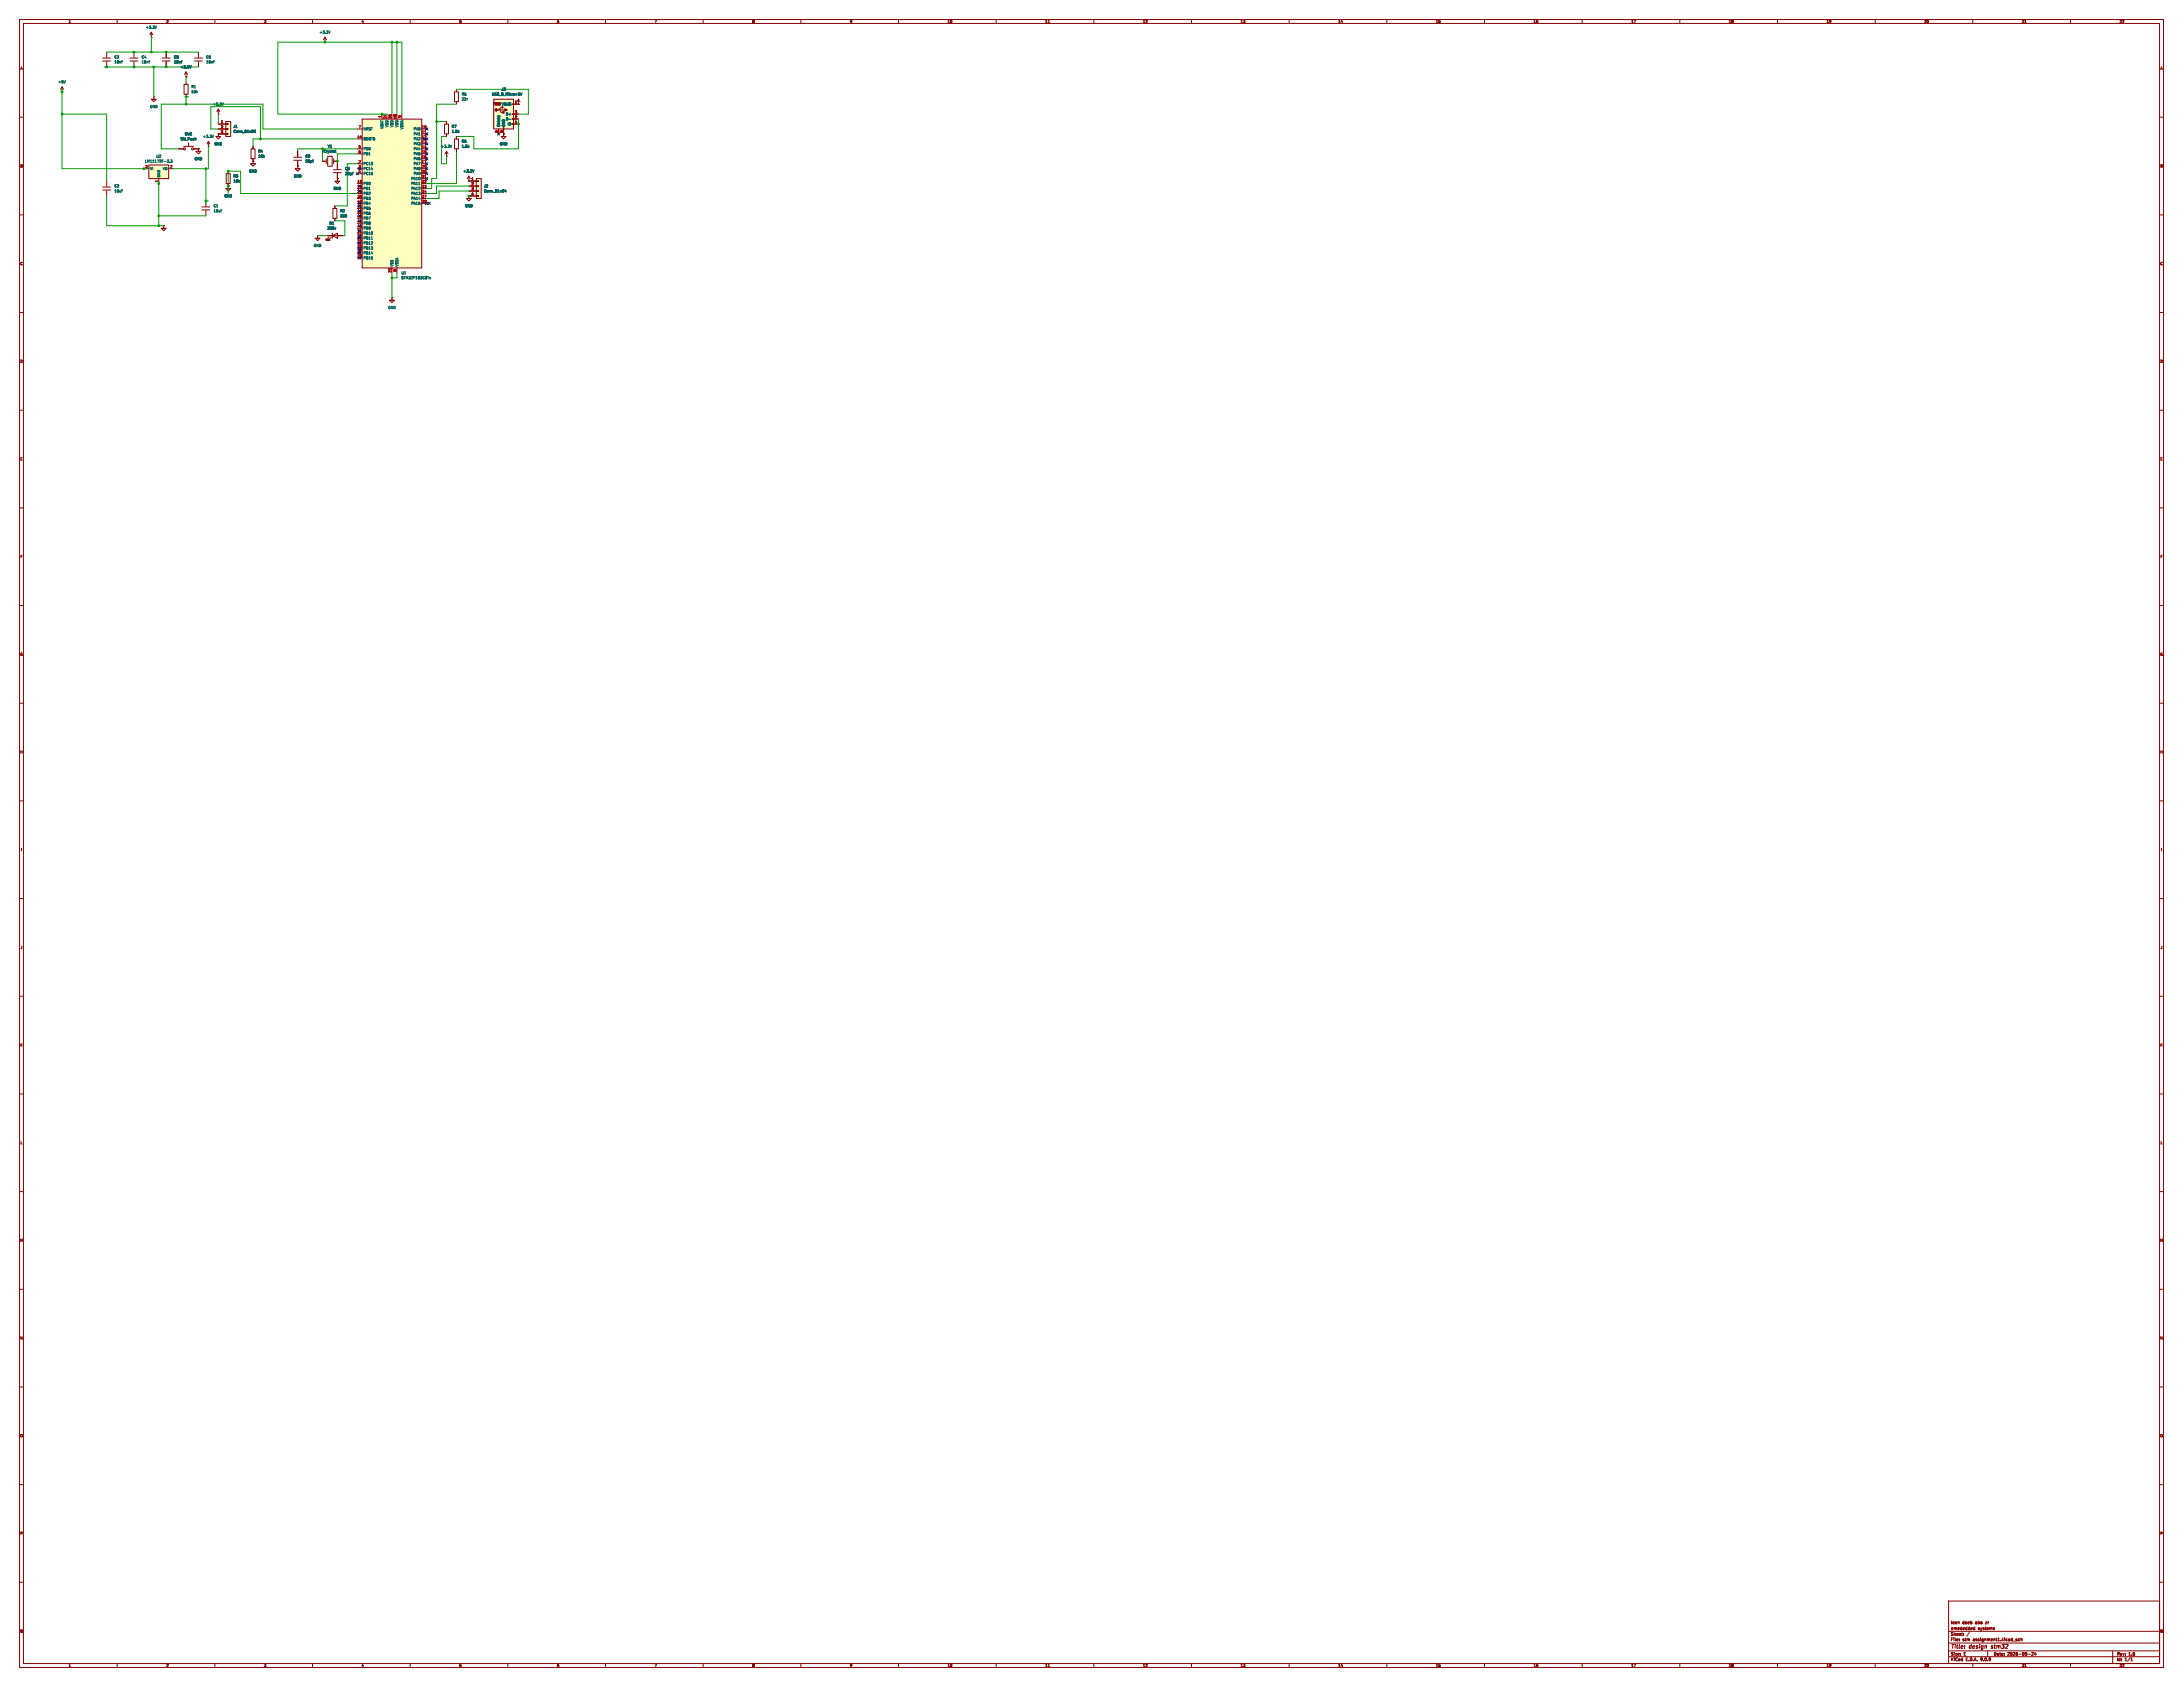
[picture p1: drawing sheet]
<svg xmlns="http://www.w3.org/2000/svg" width="1118mm" height="864mm" viewBox="0 0 1118 864" stroke-linecap="round" stroke-linejoin="round" font-family="sans-serif">
<defs><g id="words">
<g font-size="2.8" fill="#840000">
<text x="999" y="845">Title:</text>
<text x="1008" y="845">design</text>
<text x="1020" y="845">stm32</text>
</g>
<g font-size="2.1" fill="#840000">
<text x="999" y="832">leen</text>
<text x="1005" y="832">deeb</text>
<text x="1011" y="832">abo</text>
<text x="1017" y="832">zr</text>
<text x="999" y="838">Sheet:</text>
<text x="999" y="835">emededded</text>
<text x="1013" y="835">systems</text>
<text x="999" y="840">File:</text>
<text x="1005" y="840">stm</text>
<text x="1010" y="840">assignment1.kicad_sch</text>
<text x="999" y="850">KiCad</text>
<text x="999" y="848">Size:</text>
<text x="1005" y="848">E</text>
<text x="1006" y="850">E.D.A.</text>
<text x="1014" y="850">9.0.9</text>
<text x="1021" y="848">Date:</text>
<text x="1028" y="848">2026-05-24</text>
<text x="1084" y="848">Rev:</text>
<text x="1084" y="850">Id:</text>
<text x="1088" y="850">1/1</text>
<text x="1090" y="848">1.0</text>
</g>
<g font-size="1.8" fill="#840000">
<text x="35" y="12">1</text>
<text x="85" y="12">2</text>
<text x="135" y="12">3</text>
<text x="185" y="12">4</text>
<text x="235" y="12">5</text>
<text x="285" y="12">6</text>
<text x="335" y="12">7</text>
<text x="385" y="12">8</text>
<text x="435" y="12">9</text>
<text x="485" y="12">10</text>
<text x="535" y="12">11</text>
<text x="585" y="12">12</text>
<text x="635" y="12">13</text>
<text x="685" y="12">14</text>
<text x="735" y="12">15</text>
<text x="785" y="12">16</text>
<text x="835" y="12">17</text>
<text x="885" y="12">18</text>
<text x="935" y="12">19</text>
<text x="985" y="12">20</text>
<text x="1035" y="12">21</text>
<text x="1085" y="12">22</text>
<text x="10" y="36">A</text>
<text x="1106" y="36">A</text>
<text x="10" y="86">B</text>
<text x="1106" y="86">B</text>
<text x="10" y="136">C</text>
<text x="1106" y="136">C</text>
<text x="10" y="186">D</text>
<text x="1106" y="186">D</text>
<text x="10" y="236">E</text>
<text x="1106" y="236">E</text>
<text x="10" y="286">F</text>
<text x="1106" y="286">F</text>
<text x="10" y="336">G</text>
<text x="1106" y="336">G</text>
<text x="10" y="386">H</text>
<text x="1106" y="386">H</text>
<text x="11" y="436">I</text>
<text x="1106" y="436">I</text>
<text x="10" y="486">J</text>
<text x="1106" y="486">J</text>
<text x="10" y="536">K</text>
<text x="1106" y="536">K</text>
<text x="10" y="586">L</text>
<text x="1106" y="586">L</text>
<text x="10" y="636">M</text>
<text x="1106" y="636">M</text>
<text x="10" y="686">N</text>
<text x="1106" y="686">N</text>
<text x="10" y="736">O</text>
<text x="1106" y="736">O</text>
<text x="10" y="786">P</text>
<text x="1106" y="786">P</text>
<text x="10" y="836">Q</text>
<text x="1106" y="836">Q</text>
<text x="35" y="853">1</text>
<text x="85" y="853">2</text>
<text x="135" y="853">3</text>
<text x="185" y="853">4</text>
<text x="235" y="853">5</text>
<text x="285" y="853">6</text>
<text x="335" y="853">7</text>
<text x="385" y="853">8</text>
<text x="435" y="853">9</text>
<text x="485" y="853">10</text>
<text x="535" y="853">11</text>
<text x="585" y="853">12</text>
<text x="635" y="853">13</text>
<text x="685" y="853">14</text>
<text x="735" y="853">15</text>
<text x="785" y="853">16</text>
<text x="835" y="853">17</text>
<text x="885" y="853">18</text>
<text x="935" y="853">19</text>
<text x="985" y="853">20</text>
<text x="1035" y="853">21</text>
<text x="1085" y="853">22</text>
</g>
<g font-size="1.8" fill="#006464">
<text x="75" y="15">+3.3V</text>
<text x="163" y="17">+3.3V</text>
<text x="58" y="30">C3</text>
<text x="58" y="33">10nf</text>
<text x="72" y="30">C4</text>
<text x="72" y="33">10nf</text>
<text x="89" y="30">C5</text>
<text x="89" y="33">10nf</text>
<text x="92" y="35">+3.3V</text>
<text x="105" y="30">C6</text>
<text x="105" y="33">10nf</text>
<text x="30" y="43">+5V</text>
<text x="98" y="45">R1</text>
<text x="98" y="48">10k</text>
<text x="257" y="47">J3</text>
<text x="236" y="49">R5</text>
<text x="236" y="52">22r</text>
<text x="252" y="49">USB_B_Micro +5V</text>
<text x="77" y="55">GND</text>
<text x="109" y="54">+3.3V</text>
<text x="257" y="54">VBUS</text>
<text x="259" y="59">D+</text>
<text x="119" y="66">J1</text>
<text x="199" y="65" transform="rotate(-90 199 65)">VDD</text>
<text x="202" y="65" transform="rotate(-90 202 65)">VDD</text>
<text x="204" y="65" transform="rotate(-90 204 65)">VDD</text>
<text x="231" y="66">R7</text>
<text x="256" y="65" transform="rotate(-90 256 65)">Shield</text>
<text x="259" y="65" transform="rotate(-90 259 65)">GND</text>
<text x="259" y="62">D-</text>
<text x="260" y="64">ID</text>
<text x="92" y="72">SW_Push</text>
<text x="94" y="69">SW1</text>
<text x="104" y="71">+3.3V</text>
<text x="119" y="68">Conn_01x03</text>
<text x="186" y="67">NRST</text>
<text x="186" y="72">BOOT0</text>
<text x="196" y="66" transform="rotate(-90 196 66)">VBAT</text>
<text x="207" y="66" transform="rotate(-90 207 66)">VDDA</text>
<text x="212" y="67">PA0</text>
<text x="212" y="69">PA1</text>
<text x="212" y="72">PA2</text>
<text x="231" y="68">1.5k</text>
<text x="110" y="75">GND</text>
<text x="168" y="76">Y1</text>
<text x="186" y="77">PD0</text>
<text x="212" y="75">PA3</text>
<text x="212" y="77">PA4</text>
<text x="226" y="76">+3.3V</text>
<text x="236" y="73">R6</text>
<text x="236" y="76">1.5k</text>
<text x="256" y="75">GND</text>
<text x="74" y="83">LM1117DT-3.3</text>
<text x="80" y="81">U2</text>
<text x="100" y="82">GND</text>
<text x="132" y="78">R4</text>
<text x="132" y="81">10k</text>
<text x="156" y="81">C8</text>
<text x="156" y="83">20pf</text>
<text x="166" y="78">Crystal</text>
<text x="186" y="80">PD1</text>
<text x="212" y="80">PA5</text>
<text x="212" y="82">PA6</text>
<text x="77" y="87">VI</text>
<text x="83" y="87">VO</text>
<text x="128" y="88">GND</text>
<text x="177" y="87">C9</text>
<text x="177" y="90">20pf</text>
<text x="186" y="85">PC13</text>
<text x="186" y="87">PC14</text>
<text x="186" y="90">PC15</text>
<text x="212" y="85">PA7</text>
<text x="212" y="87">PA8</text>
<text x="212" y="90">PA9</text>
<text x="237" y="88">+3.3V</text>
<text x="82" y="91" transform="rotate(-90 82 91)">GND</text>
<text x="119" y="91">R3</text>
<text x="119" y="94">10k</text>
<text x="150" y="91">GND</text>
<text x="186" y="95">PB0</text>
<text x="210" y="92">PA10</text>
<text x="210" y="95">PA11</text>
<text x="58" y="96">C2</text>
<text x="58" y="99">10uf</text>
<text x="115" y="101">GND</text>
<text x="171" y="97">GND</text>
<text x="186" y="97">PB1</text>
<text x="186" y="100">PB2</text>
<text x="210" y="97">PA12</text>
<text x="210" y="100">PA13</text>
<text x="248" y="96">J2</text>
<text x="248" y="99">Conn_01x04</text>
<text x="109" y="106">C1</text>
<text x="186" y="102">PB3</text>
<text x="186" y="105">PB4</text>
<text x="186" y="108">PB5</text>
<text x="210" y="102">PA14</text>
<text x="210" y="105">PA15</text>
<text x="238" y="106">GND</text>
<text x="109" y="109">10uf</text>
<text x="174" y="109">R2</text>
<text x="174" y="111">330</text>
<text x="186" y="110">PB6</text>
<text x="186" y="113">PB7</text>
<text x="167" y="118">330v</text>
<text x="169" y="115">D1</text>
<text x="186" y="115">PB8</text>
<text x="186" y="118">PB9</text>
<text x="186" y="120">PB10</text>
<text x="186" y="123">PB11</text>
<text x="186" y="125">PB12</text>
<text x="161" y="127">GND</text>
<text x="186" y="128">PB13</text>
<text x="186" y="130">PB14</text>
<text x="186" y="133">PB15</text>
<text x="202" y="137" transform="rotate(-90 202 137)">VSS</text>
<text x="204" y="137" transform="rotate(-90 204 137)">VSSA</text>
<text x="205" y="141">U1</text>
<text x="205" y="143">STM32F103C8Tx</text>
<text x="199" y="158">GND</text>
</g>
<g font-size="1.8" fill="#a90000">
<text x="263" y="53">1</text>
<text x="263" y="58">3</text>
<text x="113" y="63">1</text>
<text x="113" y="66">2</text>
<text x="183" y="66">7</text>
<text x="195" y="60" transform="rotate(-90 195 60)">1</text>
<text x="198" y="61" transform="rotate(-90 198 61)">24</text>
<text x="200" y="61" transform="rotate(-90 200 61)">36</text>
<text x="203" y="61" transform="rotate(-90 203 61)">48</text>
<text x="205" y="60" transform="rotate(-90 205 60)">9</text>
<text x="216" y="66">10</text>
<text x="263" y="61">2</text>
<text x="263" y="63">4</text>
<text x="113" y="68">3</text>
<text x="183" y="71">44</text>
<text x="216" y="68">11</text>
<text x="216" y="71">12</text>
<text x="255" y="68" transform="rotate(-90 255 68)">6</text>
<text x="258" y="68" transform="rotate(-90 258 68)">5</text>
<text x="183" y="76">5</text>
<text x="216" y="73">13</text>
<text x="216" y="76">14</text>
<text x="183" y="78">6</text>
<text x="183" y="84">2</text>
<text x="216" y="78">15</text>
<text x="216" y="81">16</text>
<text x="216" y="84">17</text>
<text x="74" y="86">3</text>
<text x="87" y="86">2</text>
<text x="183" y="86">3</text>
<text x="183" y="89">4</text>
<text x="216" y="86">29</text>
<text x="216" y="89">30</text>
<text x="81" y="93" transform="rotate(-90 81 93)">1</text>
<text x="183" y="94">18</text>
<text x="216" y="91">31</text>
<text x="216" y="94">32</text>
<text x="241" y="92">1</text>
<text x="241" y="95">2</text>
<text x="183" y="101">39</text>
<text x="216" y="96">33</text>
<text x="216" y="99">34</text>
<text x="216" y="101">37</text>
<text x="241" y="98">3</text>
<text x="241" y="100">4</text>
<text x="183" y="104">40</text>
<text x="216" y="104">38</text>
<text x="183" y="124">25</text>
<text x="183" y="127">26</text>
<text x="183" y="132">28</text>
<text x="200" y="140" transform="rotate(-90 200 140)">23</text>
<text x="203" y="139" transform="rotate(-90 203 139)">8</text>
</g>
<g font-size="1.8" fill="#000084">
<text x="183" y="96">19</text>
<text x="183" y="99">20</text>
<text x="183" y="106">41</text>
<text x="183" y="109">42</text>
<text x="183" y="112">43</text>
<text x="183" y="114">45</text>
<text x="183" y="117">46</text>
<text x="183" y="119">21</text>
<text x="183" y="122">22</text>
<text x="183" y="129">27</text>
</g>
</g></defs>
<g fill="none" stroke="#840000" stroke-width=".51">
<path d="M10 10h1098v844h-1098zM12 12h1094v840h-1094zM60 10v2M77 19h.1M77 17v1M77 17l1 1M77 17v2M110 10v2M160 10v2M210 10v2M260 10v2M310 10v2"/>
<path d="M360 10v2M410 10v2M460 10v2M510 10v2M537 12h.1M560 10v2M610 10v2M660 10v2M710 10v2M760 10v2M810 10v2M860 10v2"/>
<path d="M910 10v2M960 10v2M1010 10v2M1037 12h.1M1060 10v2M83 30h4M83 31h4M85 27v2M85 31v3M100 30h4M100 31h4M102 27v2"/>
<path d="M102 31v3M32 47h.1M32 44l-1 2M32 44l1 2M32 44v3M94 43h2v5h-2zM95 42v1M95 48v2M112 58h.1M112 56l-1 1M112 56l1 1M112 56v2"/>
<path d="M233 47h2v5h-2zM234 46v1M234 52v1M10 60h2M102 76v1h1l-1 2-2-2h2M102 76h.1M107 75h.1M107 72l-1 2M107 72v2M107 72v3M112 69v1h1l-1 1-2-1h2M112 69h.1"/>
<path d="M129 76h2v5h-2zM130 75v1M152 77v3M229 77v2M229 77l-1 2M229 77v3M258 69v1h1l-1 1-1-1h1M258 69h.1M1106 60h2M117 95v2h1l-1 1-1-1h1M117 95h.1M130 81v2"/>
<path d="M150 81h4M150 82h4M152 85v1h2l-2 2-1-2h1M152 85h.1M152 82v3M165 83h2M167 81v3M168 80h2v5h-2zM171 87h4M171 88h4M171 83h2M171 81v3"/>
<path d="M173 84v3M173 89v2M229 80h.1M10 110h2M84 116v1h1l-1 1-1-1h1M84 116h.1M170 119v3M170 107h2v5h-2zM171 105v2M171 112v1M1106 110h2M163 121v1h1l-1 1-2-1h2"/>
<path d="M163 121h.1M168 121h7M168 121l-1 2h1h-1v-1M170 121l-2 2h1h-1v-1M170 121l3-2v3zM10 160h2M1106 160h2M10 210h2M1106 210h2M10 260h2M1106 260h2M10 310h2"/>
<path d="M1106 310h2M10 360h2M1106 360h2M10 410h2M1106 410h2M10 460h2M1106 460h2M10 510h2M1106 510h2M10 560h2M1106 560h2M10 610h2"/>
<path d="M1106 610h2M10 660h2M1106 660h2M10 710h2M1106 710h2M10 760h2M1106 760h2M10 810h2M998 820h108v32h-108zM1106 810h2M998 835h108M1003 839h.1"/>
<path d="M1003 840h.1M1005 837h.1M1005 836h.1M1008 836l-1 2M1011 833h.1M1011 833v1M1032 839l1 1M1032 839h1M1033 840h-1M1033 840h.1M1034 839h-1l1 1M1035 838v2"/>
<path d="M1035 839h.1M1035 839v1M60 852v2M110 852v2M160 852v2M210 852v2M260 852v2M310 852v2M360 852v2M410 852v2M460 852v2M510 852v2"/>
<path d="M537 853h.1M560 852v2M610 852v2M660 852v2M710 852v2M760 852v2M810 852v2M860 852v2M910 852v2M960 852v2M998 848h108M998 845h108"/>
<path d="M998 841h108M1010 852v2M1018 845v3M1019 844h1M1019 843h1M1019 843h.1M1020 843h-1M1037 853h.1M1038 847h1M1040 846h.1M1040 846h1l-1 1h1M1042 846v1"/>
<path d="M1060 852v2M1082 845v7M1091 850h1M1091 849v1"/>
</g>
<g fill="none" stroke="#006464" stroke-width=".51">
<path d="M80 13v2M93 31h.1M109 31h1M110 31h.1M110 31h-1M34 41l-1 1M114 53v1M239 51h.1M109 69v1M172 77v1M172 78h.1M231 74v2"/>
<path d="M160 82h.1M180 89h1M181 88h.1M172 117h.1"/>
</g>
<path d="M253 51h10v15h-10z" fill="#ffffc2"/>
<g fill="none" stroke="#840000" stroke-width=".51">
<path d="M166 19v1M166 19l1 1M166 19v3M53 30h4M53 31h4M55 27v2M55 31v3M67 30h4M67 31h4M69 27v2M69 31v3M95 39h.1"/>
<path d="M95 37l-1 1M95 37l1 1M95 37v2M166 22h.1M79 50v1h1l-1 1-2-1h2M79 50h.1M253 51h10v15h-10zM253 53h3v1h-3zM255 56h1l1 2h1M256 56h2M257 55l-2 1M262 53h1z"/>
<path d="M262 58l1 1zM263 53h2M263 58h2M265 53h.1M265 51v1M265 51l1 1M265 51v2M91 76h3M94 75h5M97 73v2M99 76h3M228 64h2v5h-2z"/>
<path d="M229 62v2M229 69v1M255 66v3M258 65v1zM258 66v3M262 61h1zM262 63l1 1zM263 61h2M263 64h2M53 96h4M53 97h4M55 93v3"/>
<path d="M55 98v2M116 89h2v5h-2zM117 88v1M117 94v1M130 83v1h1l-1 1-2-1h2M130 83h.1M240 93h.1M240 90l-1 1M240 90l1 1M240 90v3M103 106h4M103 107h4"/>
<path d="M105 103v3M105 108v2M240 100v2h1l-1 1-1-1h1M240 100h.1M201 152v2h1l-1 1-2-1h2M201 152h.1"/>
<circle cx="94" cy="76" r=".5"/>
<circle cx="99" cy="76" r=".5"/>
</g>
<g fill="#840000" stroke="#840000" stroke-width=".51">
<path d="M253 53h3v1h-2z"/>
<path d="M257 57h1v1h-1z"/>
<path d="M258 56h2l-2 1z"/>
<circle cx="254" cy="56" r=".6"/>
<circle cx="257" cy="55" r=".4"/>
</g>
<g fill="none" stroke="#006464" stroke-width=".51">
<path d="M169 16v1M62 31h1M63 31h-1M76 31h1M77 31h-1M77 31h.1M98 34v1M255 59h1M255 59v1M255 59h.1M256 59h.1M256 59v1"/>
<path d="M267 48v1M261 61h.1M62 98h1M63 97h-1M243 87l-1 1M113 108h1M114 107h-1"/>
</g>
<path d="M244 91h2v11h-2z" fill="#ffffc2"/>
<path d="M240 93h4M240 95h4M240 98h4M244 91h2v11h-2zM244 93h1zM244 95h1zM244 98h1zM240 100h4M244 100h1z" fill="none" stroke="#840000" stroke-width=".51"/>
<path d="M259 97l-1 1h1M259 98h.1" fill="none" stroke="#006464" stroke-width=".51"/>
<path d="M76 84h10v7h-10z" fill="#ffffc2"/>
<path d="M233 71h2v5h-2zM234 70v1M234 76v1M74 86h2M76 84h10v7h-10zM81 91v3M86 86h3" fill="none" stroke="#840000" stroke-width=".51"/>
<path d="M87 83h.1M87 82h1M87 83h1M88 82h.1M88 82v1M88 83h.1" fill="none" stroke="#006464" stroke-width=".51"/>
<path d="M116 62h2v8h-2z" fill="#ffffc2"/>
<path d="M112 64h4M112 66h4M112 69h4M116 62h2v8h-2zM116 63l1 1zM116 66h1zM116 68l1 1z" fill="none" stroke="#840000" stroke-width=".51"/>
<path d="M130 67h1M130 68h.1M130 68h1M131 67h.1M131 67v1M131 68h.1" fill="none" stroke="#006464" stroke-width=".51"/>
<path d="M185 61h31v76h-31z" fill="#ffffc2"/>
<g fill="none" stroke="#840000" stroke-width=".51">
<path d="M85 27v2M85 31v3M95 39h.1M196 58v3M198 58v3M201 58v3M203 58v3M206 58v3M263 53h2M263 58h2M265 53h.1M91 76h3"/>
<path d="M99 76h3M102 76h.1M112 69h.1M112 66h4M112 69h4M112 64h4M130 75v1M152 77v3M183 66h2M183 71h2M183 76h2M183 79h2"/>
<path d="M185 61h31v76h-31zM216 66h2M216 71h2M216 76h2M216 79h2M216 69h2M216 74h2M229 62v2M229 69v1M234 70v1M234 76v1M255 66v3"/>
<path d="M258 69h.1M258 66v3M263 64h2M263 61h2M117 95h.1M117 88v1M117 94v1M130 83h.1M130 81v2M152 85h.1M152 82v3M165 83h1"/>
<path d="M171 83h2M173 91v2h1l-1 1-2-1h2M173 91h.1M173 84v3M173 89v2M183 84h2M183 86h2M183 89h2M183 94h2M183 97h2M183 99h2M216 84h2"/>
<path d="M216 86h2M216 89h2M216 94h2M216 97h2M216 99h2M216 81h2M216 91h2M240 93h.1M240 93h4M240 95h4M240 98h4M171 105v2"/>
<path d="M171 112v1M183 102h2M183 104h2M183 107h2M183 109h2M183 112h2M183 114h2M183 117h2M183 119h2M216 102h2M216 104h2M240 100h.1"/>
<path d="M240 100h4M168 121h2M173 121h2M183 122h2M183 124h2M183 127h2M183 130h2M183 132h2M201 137v3M203 137v3"/>
</g>
<path d="M217 68h1M217 91h1M184 106h1M184 119h1" fill="none" stroke="#a90000" stroke-width=".51"/>
<g fill="none" stroke="#006464" stroke-width=".51">
<path d="M93 31h.1M98 34v1M255 59h1M255 59v1M255 59h.1M256 59h.1M256 59v1M267 48v1M130 67h1M130 68h.1M130 68h1M131 67h.1"/>
<path d="M131 67v1M131 68h.1M172 77v1M172 78h.1M261 61h.1M160 82h.1M180 89h1M181 88h.1M214 95h1M243 87l-1 1M259 97l-1 1h1M259 98h.1"/>
<path d="M172 117h.1M190 122h1M220 142l1 1M221 142l-1 1"/>
</g>
<g fill="none" stroke="#009600" stroke-width=".51">
<path d="M77 19v8M53 34h49M55 27h47M79 34v16M95 39v3M201 22v36M203 22v36M32 46v40h43M32 58h23v35M97 50h-2v3M112 58v6M198 58h-56v-36h64v36"/>
<path d="M234 46h37v12h-6M234 53h-10v38h-3v6h-3M107 75v11h-18M112 66h-4v-11h25v16M165 76v7M183 66h-48v-13h-52v23h8M183 76h-31v1M183 71h-53v4M183 79h-10v5M224 62h5M229 70h-3v14h3v-4M234 77v17h-16"/>
<path d="M265 61v15h-22v-6h-9M81 93v23M105 86v18M117 99v-11h6v11h60M183 84h-5v21h-7M240 95h-16v4h-6M240 98h-15v4h-7M55 100v16h29M81 110h24M105 103h2M171 113h6v8h-2M240 100h1"/>
<path d="M163 121h5M201 140v12M203 140v2h-2"/>
</g>
<g fill="none" stroke="#000084" stroke-width=".51">
<path d="M217 72l1-1 1 1M217 71l1 1 1-1M218 78l1 1M218 76l1 1M218 73l1 1M218 65l1 2M218 68l1 1M219 78l-1 1M219 76l-1 1M219 73l-1 1M219 65l-1 2M219 68l-1 1"/>
<path d="M255 68l1 1M256 68l-1 1M182 88l1 2M183 88l-1 2M184 86l1 1M185 86l-1 1M218 88l1 2M218 91l1 1M218 86l1 1M218 83l1 1M218 81l1 1M219 88l-1 2"/>
<path d="M219 91l-1 1M219 86l-1 1M219 83l-1 1M219 81l-1 1M184 104l1 1M185 104l-1 1M218 104l1 1M219 104l-1 1M219 104l1 1M220 104l-1 1M184 126l1 2M184 129l1 1"/>
<path d="M184 131l1 2M184 124l1 1M184 121l1 2M185 126l-1 2M185 129l-1 1M185 131l-1 2M185 124l-1 1M185 121l-1 2"/>
</g>
<g fill="#009600" stroke="#009600" stroke-width=".51">
<circle cx="196" cy="58" r=".5"/>
<circle cx="117" cy="88" r=".5"/>
<circle cx="117" cy="95" r=".5"/>
<circle cx="105" cy="103" r=".5"/>
<circle cx="165" cy="76" r=".5"/>
<circle cx="173" cy="83" r=".5"/>
<circle cx="201" cy="22" r=".5"/>
<circle cx="166" cy="22" r=".5"/>
<circle cx="95" cy="50" r=".5"/>
<circle cx="79" cy="34" r=".5"/>
<circle cx="77" cy="27" r=".5"/>
<circle cx="55" cy="34" r=".5"/>
<circle cx="69" cy="34" r=".5"/>
<circle cx="74" cy="86" r=".5"/>
<circle cx="32" cy="58" r=".5"/>
<circle cx="85" cy="27" r=".5"/>
<circle cx="85" cy="34" r=".5"/>
<circle cx="32" cy="47" r=".5"/>
<circle cx="69" cy="27" r=".5"/>
<circle cx="95" cy="53" r=".5"/>
<circle cx="133" cy="71" r=".5"/>
<circle cx="105" cy="86" r=".5"/>
<circle cx="81" cy="94" r=".5"/>
<circle cx="81" cy="116" r=".5"/>
<circle cx="81" cy="110" r=".5"/>
<circle cx="240" cy="100" r=".5"/>
<circle cx="201" cy="142" r=".5"/>
<circle cx="265" cy="64" r=".5"/>
<circle cx="203" cy="22" r=".5"/>
<circle cx="224" cy="62" r=".5"/>
</g>
<use href="#words"/>
</svg>
